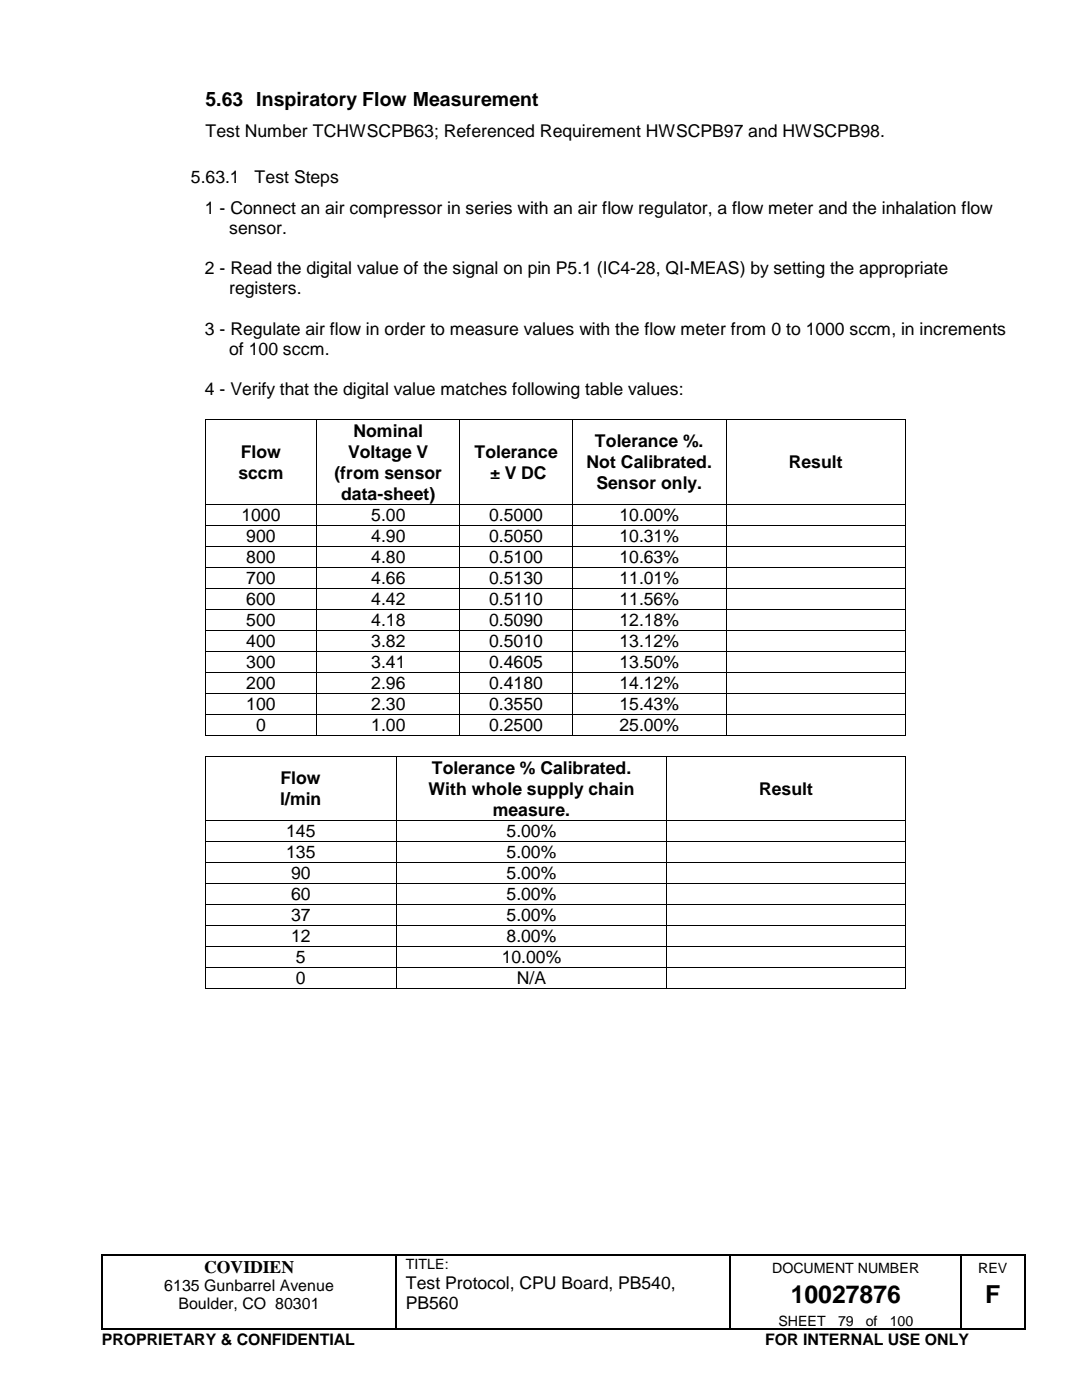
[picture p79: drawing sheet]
<svg xmlns="http://www.w3.org/2000/svg" width="216mm" height="279mm" viewBox="0 0 216 279" stroke-linecap="round" stroke-linejoin="round" font-family="sans-serif">
<defs><g id="words">
<g font-size="4.9">
<text x="157.8" y="260.1">10027876</text>
<text x="196.6" y="260.1">F</text>
</g>
<text font-size="3.9" x="41" y="21.1">5.63 Inspiratory Flow Measurement</text>
<g font-size="3.5">
<text x="41" y="27.4">Test Number TCHWSCPB63; Referenced Requirement HWSCPB97 and HWSCPB98.</text>
<text x="38.1" y="36.5">5.63.1</text>
<text x="50.8" y="36.5">Test Steps</text>
<text x="40.9" y="42.6">1 - Connect an air compressor in series with an air flow regulator, a flow meter and the inhalation flow</text>
<text x="45.7" y="46.7">sensor.</text>
<text x="40.9" y="54.7">2 - Read the digital value of the signal on pin P5.1 (IC4-28, QI-MEAS) by setting the appropriate</text>
<text x="45.7" y="58.7">registers.</text>
<text x="40.9" y="66.8">3 - Regulate air flow in order to measure values with the flow meter from 0 to 1000 sccm, in increments</text>
<text x="45.7" y="70.8">of 100 sccm.</text>
<text x="40.9" y="78.8">4 - Verify that the digital value matches following table values:</text>
<text x="70.5" y="87.2">Nominal</text>
<text x="118.7" y="89.2">Tolerance %.</text>
<text x="47.6" y="95.5">sccm</text>
<text x="48" y="91.4">Flow</text>
<text x="66.7" y="95.5">(from sensor</text>
<text x="69.5" y="91.4">Voltage V</text>
<text x="94.7" y="91.4">Tolerance</text>
<text x="97.8" y="95.5">± V DC</text>
<text x="117.1" y="93.4">Not Calibrated.</text>
<text x="157.4" y="93.4">Result</text>
<text x="68.1" y="99.7">data-sheet)</text>
<text x="119" y="97.6">Sensor only.</text>
<text x="48.2" y="104">1000</text>
<text x="74.1" y="104">5.00</text>
<text x="97.6" y="104">0.5000</text>
<text x="123.6" y="104">10.00%</text>
<text x="49.1" y="108.2">900</text>
<text x="49.1" y="112.4">800</text>
<text x="74.1" y="108.2">4.90</text>
<text x="74.1" y="112.4">4.80</text>
<text x="97.6" y="108.2">0.5050</text>
<text x="97.6" y="112.4">0.5100</text>
<text x="123.6" y="108.2">10.31%</text>
<text x="123.6" y="112.4">10.63%</text>
<text x="49.1" y="116.5">700</text>
<text x="74.1" y="116.5">4.66</text>
<text x="97.6" y="116.5">0.5130</text>
<text x="123.6" y="116.5">11.01%</text>
<text x="49.1" y="120.7">600</text>
<text x="49.1" y="124.9">500</text>
<text x="74.1" y="120.7">4.42</text>
<text x="74.1" y="124.9">4.18</text>
<text x="97.6" y="120.7">0.5110</text>
<text x="97.6" y="124.9">0.5090</text>
<text x="123.6" y="120.7">11.56%</text>
<text x="123.6" y="124.9">12.18%</text>
<text x="49.1" y="129.1">400</text>
<text x="74.1" y="129.1">3.82</text>
<text x="97.6" y="129.1">0.5010</text>
<text x="123.6" y="129.1">13.12%</text>
<text x="49.1" y="133.3">300</text>
<text x="49.1" y="137.5">200</text>
<text x="74.1" y="133.3">3.41</text>
<text x="74.1" y="137.5">2.96</text>
<text x="97.6" y="133.3">0.4605</text>
<text x="97.6" y="137.5">0.4180</text>
<text x="123.6" y="133.3">13.50%</text>
<text x="123.6" y="137.5">14.12%</text>
<text x="49.1" y="141.7">100</text>
<text x="74.1" y="141.7">2.30</text>
<text x="97.6" y="141.7">0.3550</text>
<text x="123.6" y="141.7">15.43%</text>
<text x="51.1" y="145.9">0</text>
<text x="74.1" y="145.9">1.00</text>
<text x="97.6" y="145.9">0.2500</text>
<text x="123.6" y="145.9">25.00%</text>
<text x="86.1" y="154.4">Tolerance % Calibrated.</text>
<text x="55.9" y="160.7">l/min</text>
<text x="56" y="156.5">Flow</text>
<text x="85.5" y="158.6">With whole supply chain</text>
<text x="151.5" y="158.6">Result</text>
<text x="57.1" y="167">145</text>
<text x="98.3" y="162.8">measure.</text>
<text x="101.1" y="167">5.00%</text>
<text x="57.1" y="171.2">135</text>
<text x="101.1" y="171.2">5.00%</text>
<text x="58.1" y="175.4">90</text>
<text x="58.1" y="179.6">60</text>
<text x="101.1" y="175.4">5.00%</text>
<text x="101.1" y="179.6">5.00%</text>
<text x="58.1" y="183.8">37</text>
<text x="101.1" y="183.8">5.00%</text>
<text x="58.1" y="188">12</text>
<text x="101.1" y="188">8.00%</text>
<text x="59.1" y="192.2">5</text>
<text x="59.1" y="196.3">0</text>
<text x="100.1" y="192.2">10.00%</text>
<text x="103.1" y="196.3">N/A</text>
<text x="40.7" y="254">COVIDIEN</text>
<text x="81" y="257.2">Test Protocol, CPU Board, PB540,</text>
<text x="81" y="261.2">PB560</text>
</g>
<g font-size="3.2">
<text x="32.8" y="257.7">6135 Gunbarrel Avenue</text>
<text x="35.6" y="261.3">Boulder, CO 80301</text>
<text x="20.3" y="268.5">PROPRIETARY &amp; CONFIDENTIAL</text>
<text x="152.7" y="268.5">FOR INTERNAL USE ONLY</text>
</g>
<g font-size="2.8">
<text x="81" y="253.3">TITLE:</text>
<text x="154.1" y="254">DOCUMENT NUMBER</text>
<text x="195.2" y="254">REV</text>
<text x="155.3" y="264.5">SHEET</text>
<text x="167.2" y="264.5">79</text>
<text x="172.8" y="264.5">of</text>
<text x="177.5" y="264.5">100</text>
</g>
</g></defs>
<g fill="#000">
<path d="M40.9 83.6h.2v.2h-.2zM63.1 83.6h.2v.2h-.2zM91.7 83.6h.2v.2h-.2zM114.1 83.6h.2v.2h-.2zM144.9 83.6h.1v.2h-.1zM180.6 83.6h.1v.2h-.1zM40.9 100.5h.2v.2h-.2zM40.9 104.7h.2v.2h-.2zM40.9 108.9h.2v.2h-.2zM40.9 113.1h.2v.2h-.2zM40.9 117.3h.2v.2h-.2zM63.1 100.5h.2v.2h-.2z"/>
<path d="M63.1 104.7h.2v.2h-.2zM63.1 108.9h.2v.2h-.2zM63.1 113.1h.2v.2h-.2zM63.1 117.3h.2v.2h-.2zM91.7 100.5h.2v.2h-.2zM91.7 104.7h.2v.2h-.2zM91.7 108.9h.2v.2h-.2zM91.7 113.1h.2v.2h-.2zM91.7 117.3h.2v.2h-.2zM114.1 100.5h.2v.2h-.2zM114.1 104.7h.2v.2h-.2zM114.1 108.9h.2v.2h-.2z"/>
<path d="M114.1 113.1h.2v.2h-.2zM114.1 117.3h.2v.2h-.2zM144.9 100.5h.1v.2h-.1zM144.9 104.7h.1v.2h-.1zM144.9 108.9h.1v.2h-.1zM144.9 113.1h.1v.2h-.1zM144.9 117.3h.1v.2h-.1zM180.6 100.5h.1v.2h-.1zM180.6 104.7h.1v.2h-.1zM180.6 108.9h.1v.2h-.1zM180.6 113.1h.1v.2h-.1zM180.6 117.3h.1v.2h-.1z"/>
<path d="M40.9 121.5h.2v.2h-.2zM40.9 125.7h.2v.2h-.2zM40.9 129.9h.2v.2h-.2zM40.9 134.1h.2v.1h-.2zM40.9 138.3h.2v.1h-.2zM63.1 121.5h.2v.2h-.2zM63.1 125.7h.2v.2h-.2zM63.1 129.9h.2v.2h-.2zM63.1 134.1h.2v.1h-.2zM63.1 138.3h.2v.1h-.2zM91.7 121.5h.2v.2h-.2zM91.7 125.7h.2v.2h-.2z"/>
<path d="M91.7 129.9h.2v.2h-.2zM91.7 134.1h.2v.1h-.2zM91.7 138.3h.2v.1h-.2zM114.1 121.5h.2v.2h-.2zM114.1 125.7h.2v.2h-.2zM114.1 129.9h.2v.2h-.2zM114.1 134.1h.2v.1h-.2zM114.1 138.3h.2v.1h-.2zM144.9 121.5h.1v.2h-.1zM144.9 125.7h.1v.2h-.1zM144.9 129.9h.1v.2h-.1zM144.9 134.1h.1v.1h-.1z"/>
<path d="M144.9 138.3h.1v.1h-.1zM180.6 121.5h.1v.2h-.1zM180.6 125.7h.1v.2h-.1zM180.6 129.9h.1v.2h-.1zM180.6 134.1h.1v.1h-.1zM180.6 138.3h.1v.1h-.1zM40.9 142.5h.2v.1h-.2zM40.9 146.6h.2v.2h-.2zM40.9 150.8h.2v.2h-.2zM63.1 142.5h.2v.1h-.2zM63.1 146.6h.2v.2h-.2zM79 150.8h.2v.2h-.2z"/>
<path d="M91.7 142.5h.2v.1h-.2zM91.7 146.6h.2v.2h-.2zM114.1 142.5h.2v.1h-.2zM114.1 146.6h.2v.2h-.2zM133 150.8h.1v.2h-.1zM144.9 142.5h.1v.1h-.1zM144.9 146.6h.1v.2h-.1zM180.6 142.5h.1v.1h-.1zM180.6 146.6h.1v.2h-.1zM180.6 150.8h.2v.2h-.2zM40.9 163.6h.2v.1h-.2zM40.9 167.8h.2v.1h-.2z"/>
<path d="M40.9 172h.2v.1h-.2zM40.9 176.2h.2v.1h-.2zM79 163.6h.2v.1h-.2zM79 167.8h.2v.1h-.2zM79 172h.2v.1h-.2zM79 176.2h.2v.1h-.2zM133 163.6h.1v.1h-.1zM133 167.8h.1v.1h-.1zM133 172h.1v.1h-.1zM133 176.2h.1v.1h-.1zM180.6 163.6h.2v.1h-.2zM180.6 167.8h.2v.1h-.2z"/>
<path d="M180.6 172h.2v.1h-.2zM180.6 176.2h.2v.1h-.2zM40.9 180.3h.2v.2h-.2zM40.9 184.5h.2v.2h-.2zM40.9 188.7h.2v.2h-.2zM40.9 192.9h.2v.2h-.2zM40.9 197.1h.2v.2h-.2zM79 180.3h.2v.2h-.2zM79 184.5h.2v.2h-.2zM79 188.7h.2v.2h-.2zM79 192.9h.2v.2h-.2zM79 197.1h.2v.2h-.2z"/>
<path d="M133 180.3h.1v.2h-.1zM133 184.5h.1v.2h-.1zM133 188.7h.1v.2h-.1zM133 192.9h.1v.2h-.1zM133 197.1h.1v.2h-.1zM180.6 180.3h.2v.2h-.2zM180.6 184.5h.2v.2h-.2zM180.6 188.7h.2v.2h-.2zM180.6 192.9h.2v.2h-.2zM180.6 197.1h.2v.2h-.2zM20.2 250.4h.2v.3h-.2zM79 250.4h.2v.3h-.2z"/>
<path d="M145.6 250.4h.3v.3h-.3zM191.6 250.4h.3v.3h-.3zM204.3 250.4h.3v.3h-.3zM20.2 265.2h.2v.2h-.2zM79 265.2h.2v.2h-.2zM145.6 265.2h.3v.2h-.3zM191.6 265.2h.3v.2h-.3zM204.3 265.2h.3v.2h-.3z"/>
</g>
<g fill="none" stroke="#000" stroke-width=".25">
<path d="M20.3 250.7v14.5M20.4 250.5h58.5M79.1 250.7v14.5M79.2 250.5h66.4M145.8 250.7v14.5M145.9 250.5h45.7M191.8 250.7v14.5M191.9 250.5h12.4M204.5 250.7v14.5M20.4 265.3h58.5M79.2 265.3h66.4M145.9 265.3h45.7"/>
<path d="M191.9 265.3h12.4"/>
</g>
<g fill="none" stroke="#000" stroke-width=".2">
<path d="M41 83.8v16.7M41.1 83.7h22M63.2 83.8v16.7M63.3 83.7h28.4M91.8 83.8v16.7M91.9 83.7h22.2M114.2 83.8v16.7M114.3 83.7h30.6M144.9 83.8v16.7M145 83.7h35.5M180.6 83.8v16.7M41 100.7v4"/>
<path d="M41 104.9v4M41 109.1v4M41 113.3v4M41 117.5v4M41.1 100.6h22M41.1 104.8h22M41.1 109h22M41.1 113.2h22M41.1 117.4h22M63.2 100.7v4M63.2 104.9v4M63.2 109.1v4"/>
<path d="M63.2 113.3v4M63.2 117.5v4M63.3 100.6h28.4M63.3 104.8h28.4M63.3 109h28.4M63.3 113.2h28.4M63.3 117.4h28.4M91.8 100.7v4M91.8 104.9v4M91.8 109.1v4M91.8 113.3v4M91.8 117.5v4"/>
<path d="M91.9 100.6h22.2M91.9 104.8h22.2M91.9 109h22.2M91.9 113.2h22.2M91.9 117.4h22.2M114.2 100.7v4M114.2 104.9v4M114.2 109.1v4M114.2 113.3v4M114.2 117.5v4M114.3 100.6h30.6M114.3 104.8h30.6"/>
<path d="M114.3 109h30.6M114.3 113.2h30.6M114.3 117.4h30.6M144.9 100.7v4M144.9 104.9v4M144.9 109.1v4M144.9 113.3v4M144.9 117.5v4M145 100.6h35.5M145 104.8h35.5M145 109h35.5M145 113.2h35.5"/>
<path d="M145 117.4h35.5M180.6 100.7v4M180.6 104.9v4M180.6 109.1v4M180.6 113.3v4M180.6 117.5v4M41 121.7v4M41 125.9v4M41 130.1v4M41 134.2v4.1M41 138.4v4.1M41.1 121.6h22"/>
<path d="M41.1 125.8h22M41.1 130h22M41.1 134.2h22M41.1 138.3h22M63.2 121.7v4M63.2 125.9v4M63.2 130.1v4M63.2 134.2v4.1M63.2 138.4v4.1M63.3 121.6h28.4M63.3 125.8h28.4M63.3 130h28.4"/>
<path d="M63.3 134.2h28.4M63.3 138.3h28.4M91.8 121.7v4M91.8 125.9v4M91.8 130.1v4M91.8 134.2v4.1M91.8 138.4v4.1M91.9 121.6h22.2M91.9 125.8h22.2M91.9 130h22.2M91.9 134.2h22.2M91.9 138.3h22.2"/>
<path d="M114.2 121.7v4M114.2 125.9v4M114.2 130.1v4M114.2 134.2v4.1M114.2 138.4v4.1M114.3 121.6h30.6M114.3 125.8h30.6M114.3 130h30.6M114.3 134.2h30.6M114.3 138.3h30.6M144.9 121.7v4M144.9 125.9v4"/>
<path d="M144.9 130.1v4M144.9 134.2v4.1M144.9 138.4v4.1M145 121.6h35.5M145 125.8h35.5M145 130h35.5M145 134.2h35.5M145 138.3h35.5M180.6 121.7v4M180.6 125.9v4M180.6 130.1v4M180.6 134.2v4.1"/>
<path d="M180.6 138.4v4.1M41 142.6v4M41 151v12.6M41.1 142.5h22M41.1 146.7h22M41.1 150.9h37.9M63.2 142.6v4M63.3 142.5h28.4M63.3 146.7h28.4M79.1 151v12.6M79.2 150.9h53.8M91.8 142.6v4"/>
<path d="M91.9 142.5h22.2M91.9 146.7h22.2M114.2 142.6v4M114.3 142.5h30.6M114.3 146.7h30.6M133.1 151v12.6M133.1 150.9h47.5M144.9 142.6v4M145 142.5h35.5M145 146.7h35.5M180.6 142.6v4M180.7 151v12.6"/>
<path d="M41 163.7v4.1M41 167.9v4.1M41 172.1v4M41 176.3v4M41.1 163.7h37.9M41.1 167.9h37.9M41.1 172h37.9M41.1 176.2h37.9M79.1 163.7v4.1M79.1 167.9v4.1M79.1 172.1v4M79.1 176.3v4"/>
<path d="M79.2 163.7h53.8M79.2 167.9h53.8M79.2 172h53.8M79.2 176.2h53.8M133.1 163.7v4.1M133.1 167.9v4.1M133.1 172.1v4M133.1 176.3v4M133.1 163.7h47.5M133.1 167.9h47.5M133.1 172h47.5M133.1 176.2h47.5"/>
<path d="M180.7 163.7v4.1M180.7 167.9v4.1M180.7 172.1v4M180.7 176.3v4M41 180.5v4M41 184.7v4M41 188.9v4M41 193.1v4M41.1 180.4h37.9M41.1 184.6h37.9M41.1 188.8h37.9M41.1 193h37.9"/>
<path d="M41.1 197.2h37.9M79.1 180.5v4M79.1 184.7v4M79.1 188.9v4M79.1 193.1v4M79.2 180.4h53.8M79.2 184.6h53.8M79.2 188.8h53.8M79.2 193h53.8M79.2 197.2h53.8M133.1 180.5v4M133.1 184.7v4"/>
<path d="M133.1 188.9v4M133.1 193.1v4M133.1 180.4h47.5M133.1 184.6h47.5M133.1 188.8h47.5M133.1 193h47.5M133.1 197.2h47.5M180.7 180.5v4M180.7 184.7v4M180.7 188.9v4M180.7 193.1v4"/>
</g>
<use href="#words"/>
</svg>
